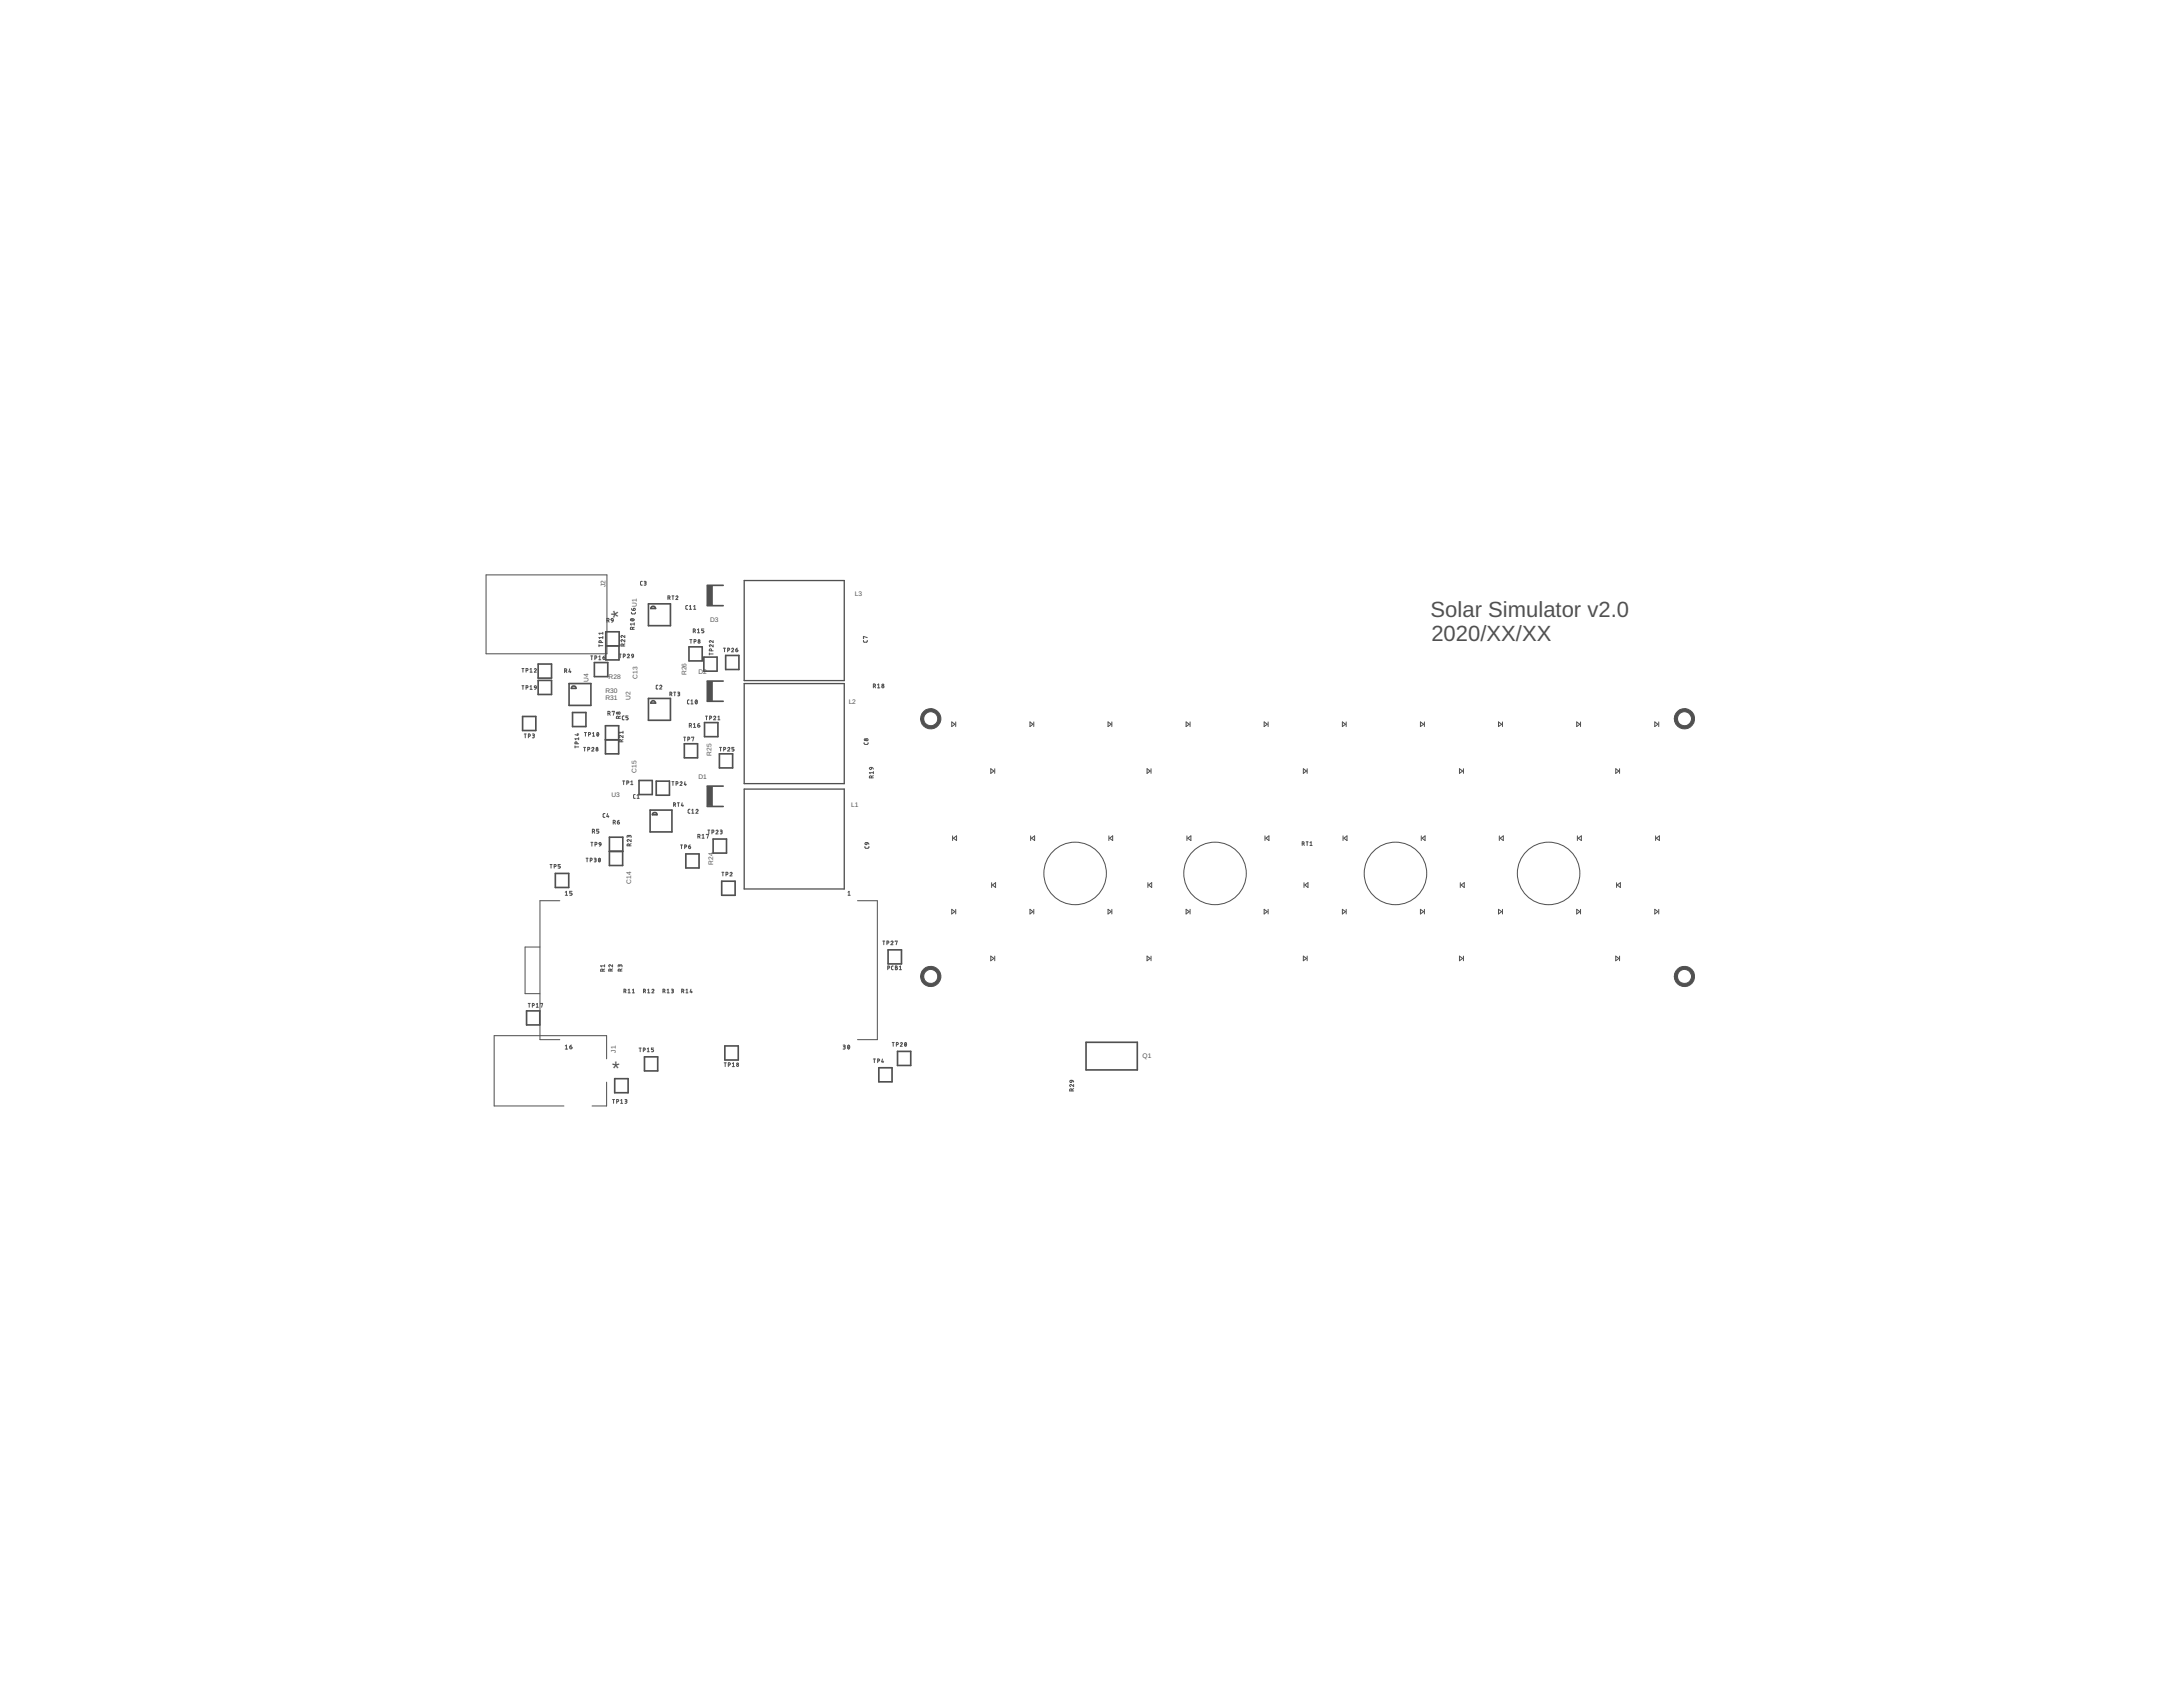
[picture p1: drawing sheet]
<svg xmlns="http://www.w3.org/2000/svg" width="279mm" height="216mm" viewBox="0 0 279 216" stroke-linecap="round" stroke-linejoin="round" font-family="sans-serif">
<defs><g id="words">
<g font-size="2.8" fill="#505050">
<text x="183.1" y="79">Solar Simulator v2.0</text>
<text x="183.2" y="82">2020/XX/XX</text>
</g>
<g font-size="2.5" fill="#505050">
<text x="80" y="79.1" transform="rotate(-90 80 79.1)">*</text>
<text x="78.3" y="137.6">*</text>
</g>
<g font-size=".8" fill="#505050">
<text x="77.5" y="75.2" transform="rotate(-90 77.5 75.2)">J2</text>
<text x="81.5" y="77.7" transform="rotate(-90 81.5 77.7)">U1</text>
<text x="109.4" y="76.2">L3</text>
<text x="90.9" y="79.6">D3</text>
<text x="75.3" y="87.2" transform="rotate(-90 75.3 87.2)">U4</text>
<text x="77.5" y="88.7">R30</text>
<text x="77.5" y="89.6">R31</text>
<text x="77.9" y="86.9">R28</text>
<text x="80.7" y="89.6" transform="rotate(-90 80.7 89.6)">U2</text>
<text x="81.6" y="86.9" transform="rotate(-90 81.6 86.9)">C13</text>
<text x="87.9" y="86.4" transform="rotate(-90 87.9 86.4)">R26</text>
<text x="89.4" y="86.3">D2</text>
<text x="108.6" y="90.1">L2</text>
<text x="81.5" y="98.9" transform="rotate(-90 81.5 98.9)">C15</text>
<text x="89.4" y="99.7">D1</text>
<text x="91.1" y="96.7" transform="rotate(-90 91.1 96.7)">R25</text>
<text x="78.3" y="102">U3</text>
<text x="108.9" y="103.3">L1</text>
<text x="80.8" y="113.1" transform="rotate(-90 80.8 113.1)">C14</text>
<text x="91.3" y="110.7" transform="rotate(-90 91.3 110.7)">R24</text>
<text x="78.8" y="134.7" transform="rotate(-90 78.8 134.7)">J1</text>
<text x="146.2" y="135.4">Q1</text>
</g>
</g></defs>
<g fill="#505050" stroke="#505050" stroke-width=".13">
<path d="M118.2 91a1.3 1.3 0 0 1 2.1 .4 1.3 1.3 0 0 1-.9 1.9 1.3 1.3 0 0 1-1.6-1.3h.4a.9 .9 0 0 1 1.3-.9 .9 .9 0 0 1 .2 1.5 .9 .9 0 0 1-1.4-.4l-.1-.2h-.4l.2-.7z" fill-rule="evenodd"/>
<path d="M118.2 124a1.3 1.3 0 0 1 2.1 .4 1.3 1.3 0 0 1-.9 1.8 1.3 1.3 0 0 1-1.6-1.2h.4a.9 .9 0 0 1 1.3-.9 .9 .9 0 0 1 .2 1.5 .9 .9 0 0 1-1.4-.4l-.1-.2h-.4l.2-.7z" fill-rule="evenodd"/>
<path d="M214.7 124a1.3 1.3 0 0 1 2 .4 1.3 1.3 0 0 1-.8 1.8 1.3 1.3 0 0 1-1.6-1.2h.4a.9 .9 0 0 1 1.2-.9 .9 .9 0 0 1 .3 1.5 .9 .9 0 0 1-1.5-.4v-.2h-.4v-.4z" fill-rule="evenodd"/>
<path d="M214.7 91a1.3 1.3 0 0 1 2 .4 1.3 1.3 0 0 1-.8 1.9 1.3 1.3 0 0 1-1.6-1.3h.4a.9 .9 0 0 1 1.2-.9 .9 .9 0 0 1 .3 1.5 .9 .9 0 0 1-1.5-.4v-.2h-.4v-.4z" fill-rule="evenodd"/>
</g>
<g fill="none" stroke="#505050" stroke-width=".13">
<path d="M62.2 73.6h15.5v10.1h-15.5zM77.7 79.1l.3 .1-.1 .2h-.2M77.9 79.4l.1 .2M78.3 79.2h.2v.2h-.2zM78.5 79.4l-.2 .2M80.7 79.3a.22 .22 0 0 1 .3-.1 .22 .22 0 0 1 .1 .2l-.3 .1zM80.8 79.2l.3 .2M80.8 78.4l.1 .2 .4-.1v-.1M80.8 77.9l.2 .2M81.1 77.9h.2v.2h-.3zM81.2 79.9h-.5l.1 .1M81.2 79.7v.3"/>
<path d="M82.2 74.4l-.2 .1v.3l.2 .1M82.4 74.4l.3 .1-.1 .1M82.5 74.6h.1M82.6 74.6l.1 .2-.3 .1M85.5 76.5h.2l.1-.2h-.3v.4M85.7 76.5l.1 .2M86 76.3h.3M86.1 76.3v.4M86.5 76.4l.1-.1h.1l.1 .1-.3 .3h.3M88 77.5l-.2 .1v.3l.2 .1M88.2 78h.3M88.2 77.6l.2-.1v.5"/>
<path d="M88.8 78h.2M88.8 77.6l.1-.1v.5M66.8 85.6h.3M66.8 87.8h.3M66.9 85.6v.4M66.9 87.8v.4M67.1 93.9h.3M67.2 93.9v.5M67.3 85.8h.2v-.2h-.2v.4M67.3 88h.2v-.2h-.2v.4M67.6 94.2h.2v-.2l-.2-.1v.5M67.8 85.7l.2-.1v.4"/>
<path d="M67.8 87.9l.2-.1v.4M67.8 86h.3M67.8 88.2h.3M68.1 93.9l.3 .1v.1h-.2M68.3 94.1l.1 .2-.1 .1h-.2M68.4 85.7l.1-.1h.1v.1l-.2 .3h.2M68.4 87.9l.2 .1M68.4 87.9l.2-.1v.2M68.4 87.9h.1M68.6 88l-.2 .2M72.3 85.9l.2-.1v-.2h-.2v.5M72.4 85.9l.2 .2"/>
<path d="M72.9 85.6l-.1 .4h.3M73 85.9v.2M73.6 95.6h.5M73.6 95.5v.2M73.9 95.2l-.1-.2h-.2v.2h.5M73.9 94h.2M74 93.9v.2l-.4-.1M74.1 94.6h-.5l.1 .1M74.1 94.4v.3M74.7 95.7h.3M74.8 93.7h.3M74.8 95.7v.4"/>
<path d="M74.9 93.7v.5M75.2 95.9h.2v-.2h-.2v.4M75.3 94h.2v-.2l-.2-.1v.5M75.6 83.9h.3M75.7 95.8l.1-.1h.2v.2l-.3 .2h.3M75.7 83.9v.5M75.8 94.2h.3M75.8 93.9l.2-.2v.5M76.1 84.2h.2v-.2l-.2-.1v.5M76.5 93.8a.21 .21 0 0 1 .1 .2 .21 .21 0 0 1-.1 .2zM76.6 93.9l-.2 .2M76.6 84.1l.2-.2v.5"/>
<path d="M76.6 84.4h.3M76.7 82.5v.3M76.7 82.6h.5M76.9 82.2v-.2h-.2v.2h.5M77.2 80.9v.3M77.2 81.4v.3M77.2 81.6h-.5l.1 .1M77.2 81h-.5l.1 .2M77.2 84.2h.2v.2h-.2zM77.4 83.9l-.2 .3M77.8 91.3h.2v-.2l-.2-.1v.5M78 91.3l.1 .2"/>
<path d="M78.4 91.1l.2-.1-.1 .5M79.2 91.9l-.1-.2h-.2v.2h.5M79.2 83.7h.3M79.4 83.7v.5M79.4 91.7l-.2 .1M79.5 94.8l-.2-.1-.1 .2h.5M79.5 94.8v.1M79.7 99.9h.3M79.7 94.1v.3l-.2-.2a.15 .15 0 0 0-.3 0 .14 .14 0 0 0 .2 .2M79.7 94.7l-.2 .1M79.7 93.6v.3M79.7 93.7h-.5l.2 .2"/>
<path d="M79.8 82.5l-.2-.1-.1 .3h.5M79.8 82.5v.2M79.8 84l.2-.1v-.2h-.2v.5M79.8 99.9v.5M79.9 91.6l-.2 .1v.4h.2M80 81.9v.2l-.3-.2a.14 .14 0 0 0-.2 .1 .14 .14 0 0 0 .1 .1M80 81.3v.3l-.3-.2a.13 .13 0 0 0-.2 0 .13 .13 0 0 0 .1 .2M80 82.4l-.2 .1M80.3 83.8l.1-.1 .1 .1-.2 .4h.3M80.4 91.6h-.3v.2l.3 .1-.1 .2h-.2M80.9 83.8l.1-.1 .1 .3h-.2zM81 80.4l-.2-.1-.1 .2h.5"/>
<path d="M81 80.4v.1M81.1 84l-.2 .2M81.2 80.3l-.2 .1M84.2 87.7h-.2v.1v.3l.2 .1M84.4 87.8a.14 .14 0 0 1 .2-.1 .14 .14 0 0 1 .1 .2l-.3 .3h.3M85.7 88.8h.2M85.9 88.8l.1-.1-.3-.1v.4M85.9 88.8l.1 .2M86.2 88.6h.3M86.4 88.6v.4M86.7 88.6l.3 .1v.1h-.2M86.9 88.8l.1 .2h-.3"/>
<path d="M87.5 94.3h.3M87.6 94.3v.5M88 94.6h.2v-.2l-.2-.1v.5M88.2 89.6l-.2 .1v.3l.2 .1M88.2 92.9h.2M88.3 81.9h.3M88.4 92.9l.1-.1v-.2h-.3v.5M88.4 92.9l.1 .2M88.4 90.1h.3M88.4 89.7l.2-.1v.5M88.4 81.9v.4M88.5 94.4l.3-.1-.1 .5"/>
<path d="M88.7 80.8h.2l.1-.2-.3-.1v.5M88.8 92.7l.1-.1v.5M88.8 93.1h.2M88.8 82.1h.2v-.2h-.2v.4M88.9 80.8l.1 .2M89 89.6a.23 .23 0 0 1 .3 .2 .23 .23 0 0 1-.3 .3v-.3zM89.2 89.7l-.2 .3M89.3 80.6l.1-.1v.5M89.3 81h.2M89.3 92.8h.2l.1 .2h-.3zM89.5 92.6l-.2 .1v.1M90.1 80.5h-.3v.2l.3 .1-.1 .2h-.2"/>
<path d="M90.3 91.7h.3M90.4 91.7v.4M90.8 83.7h.5M90.8 83.6v.2M90.8 91.9h.2v-.2h-.2v.4M91.1 83.3l-.1-.2h-.2v.2h.5M91.3 82.5v.3l-.5-.3v.1l.1 .2M91.3 82v.2l-.5-.2v.1l.1 .1M91.3 91.8l.2-.1h.1l-.3 .4h.3M91.9 92.1h.2M91.9 91.8l.1-.1v.4M92.1 95.7h.3"/>
<path d="M92.2 95.7v.4M92.6 83h.3M92.6 95.9h.2v-.2h-.2v.4M92.7 83v.4M93.1 95.8l.1-.1h.2v.2l-.3 .2h.3M93.1 83.2h.2v-.2h-.2v.4M93.6 83.1l.2-.1h.1v.1l-.3 .3h.3M93.9 95.7h-.2v.2h.2v.1v.1h-.2M94.2 83.2h.2v.2h-.2zM94.4 83l-.2 .2M110.5 82l.1 .2 .4-.1v-.1M110.6 95l.1 .3h.3l.1-.3"/>
<path d="M111 81.6l-.5-.2 .1 .3M111.3 98.3l.2-.1-.1 .3zM111.5 99.5v-.2h-.2v.2h.5M111.5 98.2l.3 .2M111.8 87.8h.2v-.2l-.2-.1v.5M111.8 98.7v.3M111.8 99.3l-.3 .1M111.8 98.9h-.5l.1 .1M112 87.8l.1 .2M112.3 87.7l.2-.2v.5M112.3 88h.3M121.8 92.4l.4 .3-.4 .3z"/>
<path d="M122.3 92.4v.6M126.8 98.4l.4 .3-.4 .3zM127.3 98.4v.6M131.8 92.4l.4 .3-.4 .3zM132.3 92.4v.6M141.8 92.4l.4 .3-.4 .3zM142.3 92.4v.6M146.8 98.4l.4 .3-.4 .3zM147.3 98.4v.6M151.8 92.4l.4 .3-.4 .3zM152.3 92.4v.6M161.8 92.4l.4 .3-.4 .3z"/>
<path d="M162.3 92.4v.6M166.8 98.4l.4 .3-.4 .3zM167.3 98.4v.6M171.8 92.4l.4 .3-.4 .3zM172.3 92.4v.6M181.8 92.4l.4 .3-.4 .3zM182.3 92.4v.6M186.8 98.4l.4 .3-.4 .3zM187.3 98.4v.6M191.8 92.4l.4 .3-.4 .3zM192.3 92.4v.6M201.8 92.4l.4 .3-.4 .3z"/>
<path d="M202.3 92.4v.6M206.8 98.4l.4 .3-.4 .3zM207.3 98.4v.6M211.8 92.4l.4 .3-.4 .3zM212.3 92.4v.6M70.4 110.6h.3M70.5 110.6v.5M70.9 110.9h.2v-.2l-.2-.1v.5M71.6 115.3h-2.5v17.8h2.5M71.7 110.6h-.3v.2l.3 .2-.1 .1h-.2M72.3 114.6h.3M72.3 114.2l.2-.1v.5"/>
<path d="M73.2 114.1h-.3v.2l.3 .1v.2h-.3M75 109.8h.3M75.1 109.8v.5M75.5 110.1h.3v-.2l-.3-.1v.5M75.6 107.8h.3M75.8 107.8v.5M75.8 106.4h.3v-.2l-.3-.1v.5M76 106.4l.1 .2M76.1 109.8l.2 .1v.1h-.1M76.1 110h.1M76.2 108.1h.2v-.3h-.2v.5M76.2 110l.1 .2-.2 .1"/>
<path d="M76.6 109.9h.1a.22 .22 0 0 1 .2 .2 .22 .22 0 0 1-.2 .2zM76.6 106.1h-.2v.3h.2v.1l-.1 .1h-.1M76.7 108l.2 .1M76.7 107.9l.1-.1 .1 .3M76.7 107.9v.1M76.8 109.9l-.2 .3M76.9 108.1l-.2 .2M77.4 104.1l-.2 .1v.4h.2M77.8 104.1l-.1 .4h.2M77.9 104.4v.2M78.5 105.3l.2-.1 .1-.1-.3-.1v.5M78.7 105.3l.1 .2"/>
<path d="M79 105.2h.2v.3l-.2-.1zM79.2 105h-.1l-.1 .2M80.2 100.2h.2l.1-.2-.3-.1v.5M80.5 107l.1-.1 .2 .1v.2M80.5 107l-.1-.1-.1 .1v.2M80.5 107v.1M80.5 108.2v-.2h-.2v.2h.5M80.7 100.1l.2-.2v.5M80.7 100.4h.3M80.8 107.4v.3l-.3-.2a.14 .14 0 0 0-.2 0 .14 .14 0 0 0 .1 .2M80.8 108l-.3 .1M81.3 101.7h-.2v.1v.3l.2 .1"/>
<path d="M81.5 102.2h.3M81.5 101.8l.2-.1v.5M86 100h.3M86.1 100v.5M86.2 103h.2l.1-.2-.3-.1v.5M86.4 103l.1 .2M86.5 100.3h.2v-.2l-.2-.1v.5M86.7 102.7h.3M86.8 102.7v.5M87 100.1l.2-.1 .1 .1-.3 .4h.3M87.1 108.1h.3M87.2 108.1v.5"/>
<path d="M87.3 102.7l-.1 .4h.3M87.4 103v.2M87.6 108.4h.2v-.2l-.2-.1v.5M87.7 100l-.1 .4h.2M87.8 100.3v.2M88.1 108.4h.2l.1 .1M88.1 108.4l.1 .2 .2-.1M88.3 103.6l-.2 .1v.3l.2 .1M88.3 108.1l-.2 .3M88.4 108.5h.1M88.5 104.1h.3M88.5 103.7l.2-.1v.5"/>
<path d="M89.1 103.7a.14 .14 0 0 1 .2-.1 .14 .14 0 0 1 0 .2l-.2 .3h.2M89.3 107.1l.3-.1v-.2h-.3v.5M89.5 107.1l.1 .2M89.9 106.9l.1-.1v.5M89.9 107.3h.2M90.4 106.8h.3l-.2 .5M90.6 106.2h.2M90.7 106.2v.5M91.1 106.5h.2v-.2l-.2-.1v.5M91.6 106.3l.2-.1 .1 .1-.3 .4h.3M92.2 106.2l.2 .1v.1h-.2M92.3 106.4l.1 .2-.2 .1"/>
<path d="M92.4 111.6h.2M92.5 111.6v.5M92.9 111.9h.2v-.2l-.2-.1v.5M93.4 111.7l.2-.1 .1 .1-.3 .4h.3M108.5 114.2l.2-.1v.5M108.5 114.6h.3M109.7 115.3h2.6v17.8h-2.6M110.7 108.3l.1 .3 .4-.1v-.2M110.8 107.8h.2l-.1 .3-.2-.1zM111 107.8l.2 .3M121.8 116.4l.4 .3-.4 .3zM121.9 107v.6"/>
<path d="M122 107.3l.4-.3v.6zM122.3 116.4v.6M126.9 113v.6M127 113.3l.4-.3v.6zM131.8 116.4l.4 .3-.4 .3zM131.9 107v.6M132 107.3l.4-.3v.6zM132.3 116.4v.6M141.8 116.4l.4 .3-.4 .3zM141.9 107v.6M142 107.3l.4-.3v.6zM142.3 116.4v.6"/>
<path d="M146.9 113v.6M147 113.3l.4-.3v.6zM151.8 116.4l.4 .3-.4 .3zM151.9 107v.6M152 107.3l.4-.3v.6zM152.3 116.4v.6M161.8 116.4l.4 .3-.4 .3zM161.9 107v.6M162 107.3l.4-.3v.6zM162.3 116.4v.6M166.7 108h.2v-.2l-.2-.1v.5M166.8 108l.1 .2"/>
<path d="M166.9 113v.6M167 113.3l.4-.3v.6zM167.2 107.7h.2M167.3 107.7v.5M167.7 107.8l.1-.1v.5M167.7 108.2h.2M171.8 116.4l.4 .3-.4 .3zM171.9 107v.6M172 107.3l.4-.3v.6zM172.3 116.4v.6M181.8 116.4l.4 .3-.4 .3zM181.9 107v.6"/>
<path d="M182 107.3l.4-.3v.6zM182.3 116.4v.6M186.9 113v.6M187 113.3l.4-.3v.6zM191.8 116.4l.4 .3-.4 .3zM191.9 107v.6M192 107.3l.4-.3v.6zM192.3 116.4v.6M201.8 116.4l.4 .3-.4 .3zM201.9 107v.6M202 107.3l.4-.3v.6zM202.3 116.4v.6"/>
<path d="M206.9 113v.6M207 113.3l.4-.3v.6zM211.8 116.4l.4 .3-.4 .3zM211.9 107v.6M212 107.3l.4-.3v.6zM212.3 116.4v.6M67.6 128.4h.3M67.7 128.4v.5M68.1 128.7h.2v-.2l-.2-.1v.5M68.6 128.5l.2-.1v.5M68.6 128.9h.3M69.1 121.2h-1.9v6h1.9"/>
<path d="M69.2 128.5l.2-.1-.1 .5M72.3 133.9l.2-.1v.5M72.3 134.3h.3M72.9 134h.3v.1M72.9 134l.1 .2 .2-.1M73.2 133.8l-.3 .2M73.2 134.1h.1M77.2 124.3l-.1-.2h-.2v.2h.5M77.4 124l-.2 .1M77.4 123.6h-.5l.1 .1M77.4 123.5v.2M77.6 135.5v-3h-14.4v9h9"/>
<path d="M77.6 138.5v3h-1.8M78.2 124.3v-.2h-.3v.2h.5M78.4 123.5v.2l-.3-.2a.13 .13 0 0 0-.2 .1 .13 .13 0 0 0 .1 .1M78.4 124l-.2 .1M79.3 123.6l.2-.1 .1 .2M79.3 123.7v-.2h-.1l-.1 .2M79.4 124.3v-.2h-.3v.2h.5M79.6 124l-.2 .1M79.9 126.9l.2-.1v-.2h-.2v.5M80 126.9l.1 .2M80.4 126.7l.1-.1v.5M80.4 127.1h.3"/>
<path d="M80.9 127.1h.3M80.9 126.7l.2-.1v.5M81.8 134.1h.3M81.9 134.1v.5M82.3 134.4h.2v-.2l-.2-.1v.5M82.4 126.9l.2-.1v-.2h-.2v.5M82.5 126.9l.1 .2M82.8 134.2l.2-.1v.5M82.8 134.6h.3M82.9 127.1h.3M82.9 126.7l.1-.1v.5M83.4 126.7l.2-.1 .1 .1v.1l-.3 .3h.3"/>
<path d="M83.7 134.1h-.3v.2l.3 .1-.1 .2h-.2M84.9 126.9l.2-.1v-.2h-.2v.5M85 126.9l.1 .2M85.4 127.1h.3M85.4 126.7l.1-.1v.5M85.9 126.6l.3 .1-.1 .1M86 126.8h.1M86.1 126.8l.1 .2-.3 .1M87.2 126.9l.3-.1v-.1l-.3-.1v.5M87.4 126.9l.1 .2M87.8 127.1h.3M87.8 126.7l.1-.1v.5"/>
<path d="M88.4 126.6l-.1 .4h.3M88.5 126.9v.2M92.7 136h.3M92.8 136v.5M93.2 136.3l.3-.1-.1-.2h-.2v.5M93.7 136.1l.2-.1v.5M93.7 136.5h.3M107.9 133.8h.3l-.1 .1-.2 .1M108 134l.2 .2-.3 .1M108.6 133.8a.24 .24 0 0 1 .2 .2 .24 .24 0 0 1-.2 .2l-.1-.1zM108.7 133.9l-.2 .2M111.8 135.5h.3"/>
<path d="M111.9 135.5v.5M112.3 135.8h.2l.1-.2-.3-.1v.5M112.9 135.5l-.1 .4h.3M113 120.4h.2M113 135.8v.2M113.1 120.4v.5M113.5 120.7h.2v-.2l-.2-.1v.5M113.6 123.9h.2v-.2l-.2-.1v.5M114 120.5h.1h.2v.1l-.3 .3h.3M114.2 133.4h.2M114.3 123.6l-.2 .1v.4h.2M114.3 133.4v.5"/>
<path d="M114.6 120.5l.2-.1-.1 .5M114.6 123.6l.2 .1-.1 .1 .2 .1-.1 .2h-.2zM114.6 123.8h.1M114.7 133.7h.2v-.2l-.2-.1v.5M115.1 124.1h.3M115.1 123.7l.2-.1v.5M115.2 133.5l.2-.1 .1 .1-.3 .4h.3M115.8 133.4a.22 .22 0 0 1 .2 .3 .22 .22 0 0 1-.2 .2v-.2zM116 133.5l-.2 .3M126.8 122.4l.4 .3-.4 .3zM127.3 122.4v.6M137 138.3h.2l-.1 .2h-.1z"/>
<path d="M137.2 139.6v-.2h-.3v.2h.5M137.2 138.3l.2 .2M137.4 138.8v.3l-.3-.3a.14 .14 0 0 0-.2 .1 .14 .14 0 0 0 .1 .2M137.4 139.3l-.2 .1M146.8 122.4l.4 .3-.4 .3zM147.3 122.4v.6M166.8 122.4l.4 .3-.4 .3zM167.3 122.4v.6M186.8 122.4l.4 .3-.4 .3zM187.3 122.4v.6M206.8 122.4l.4 .3-.4 .3zM207.3 122.4v.6"/>
<path d="M78.4 140.7h.3M78.5 140.7v.5M78.9 141l.2-.1v-.2h-.2v.5M79.4 140.8l.2-.1v.5M79.4 141.2h.3M80 140.7h.2v.2h-.1M80 140.9h.1M80.1 140.9l.1 .2-.2 .1"/>
<circle cx="76.4" cy="95.8" r=".11"/>
<circle cx="76.4" cy="96" r=".13"/>
<circle cx="79" cy="91.3" r=".11"/>
<circle cx="79.3" cy="91.3" r=".14"/>
<circle cx="89.5" cy="82.2" r=".13"/>
<circle cx="89.5" cy="82" r=".11"/>
<circle cx="110.7" cy="94.7" r=".11"/>
<circle cx="111" cy="94.7" r=".14"/>
<circle cx="113" cy="87.9" r=".14"/>
<circle cx="113" cy="87.7" r=".11"/>
<circle cx="137.6" cy="111.8" r="4"/>
<circle cx="155.5" cy="111.8" r="4"/>
<circle cx="178.6" cy="111.8" r="4"/>
<circle cx="198.2" cy="111.8" r="4"/>
<circle cx="94.4" cy="136.4" r=".13"/>
<circle cx="94.4" cy="136.1" r=".1"/>
</g>
<g fill="none" stroke="#505050" stroke-width=".21">
<path d="M83 77.3h2.8v2.8h-2.8zM83.4 77.6a.31 .31 0 0 1 .5 .3h-.6zM90.5 74.9h2.1M90.5 77.5h2.1M66.9 91.7h1.7v1.8h-1.7zM68.9 85h1.7v1.8h-1.7zM68.9 87.1h1.7v1.8h-1.7zM72.8 87.5h2.8v2.8h-2.8zM73.2 87.8a.31 .31 0 0 1 .5 .3h-.6zM73.3 91.2h1.7v1.8h-1.7zM76.1 84.8h1.7v1.8h-1.7zM77.5 94.7h1.7"/>
<path d="M77.5 92.9h1.7v3.6h-1.7zM77.5 82.7h1.7v-1.8h-1.7v3.6h1.7v-1.8M81.8 99.9h1.7v1.8h-1.7zM83 89.4h2.8v2.8h-2.8zM83.4 89.7a.3 .3 0 0 1 .3 0 .3 .3 0 0 1 .2 .3h-.6zM84 100h1.7v1.8h-1.7zM87.6 95.2h1.7v1.8h-1.7zM88.2 82.8h1.7v1.8h-1.7zM90.1 84.1h1.7v1.8h-1.7zM90.2 92.5h1.7v1.8h-1.7zM90.5 87.2h2.1M90.5 89.7h2.1"/>
<path d="M92.1 96.5h1.7v1.8h-1.7zM92.9 83.9h1.7v1.8h-1.7zM71.1 111.8h1.7v1.8h-1.7zM78 107.1h1.7v3.7h-1.7zM79.7 108.9l-1.7 .1M83.2 103.7h2.8v2.8h-2.8zM83.6 104a.31 .31 0 0 1 .5 .3h-.6zM87.8 109.3h1.7v1.8h-1.7zM90.5 100.6h2.1M90.5 103.2h2.1M91.3 107.4h1.7v1.8h-1.7zM92.4 112.8h1.7v1.8h-1.7z"/>
<path d="M67.4 129.4h1.7v1.8h-1.7zM78.7 138h1.7v1.8h-1.7zM82.5 135.3h1.7v1.8h-1.7zM92.8 133.9h1.7v1.8h-1.7zM112.5 136.7h1.7v1.8h-1.7zM113.7 121.6h1.7v1.8h-1.7zM114.9 134.6h1.7v1.8h-1.7zM139 133.4h6.6v3.5h-6.6z"/>
</g>
<g fill="#505050" stroke="#505050" stroke-width=".13">
<path d="M90.5 100.7h.7v2.4h-.7z"/>
<path d="M90.5 87.2h.7v2.5h-.7z"/>
<path d="M90.5 75h.7v2.4h-.7z"/>
</g>
<path d="M95.2 74.3h12.9v12.8h-12.9zM95.2 87.5h12.9v12.8h-12.9zM95.2 101h12.9v12.8h-12.9z" fill="none" stroke="#505050" stroke-width=".17"/>
<use href="#words"/>
</svg>
